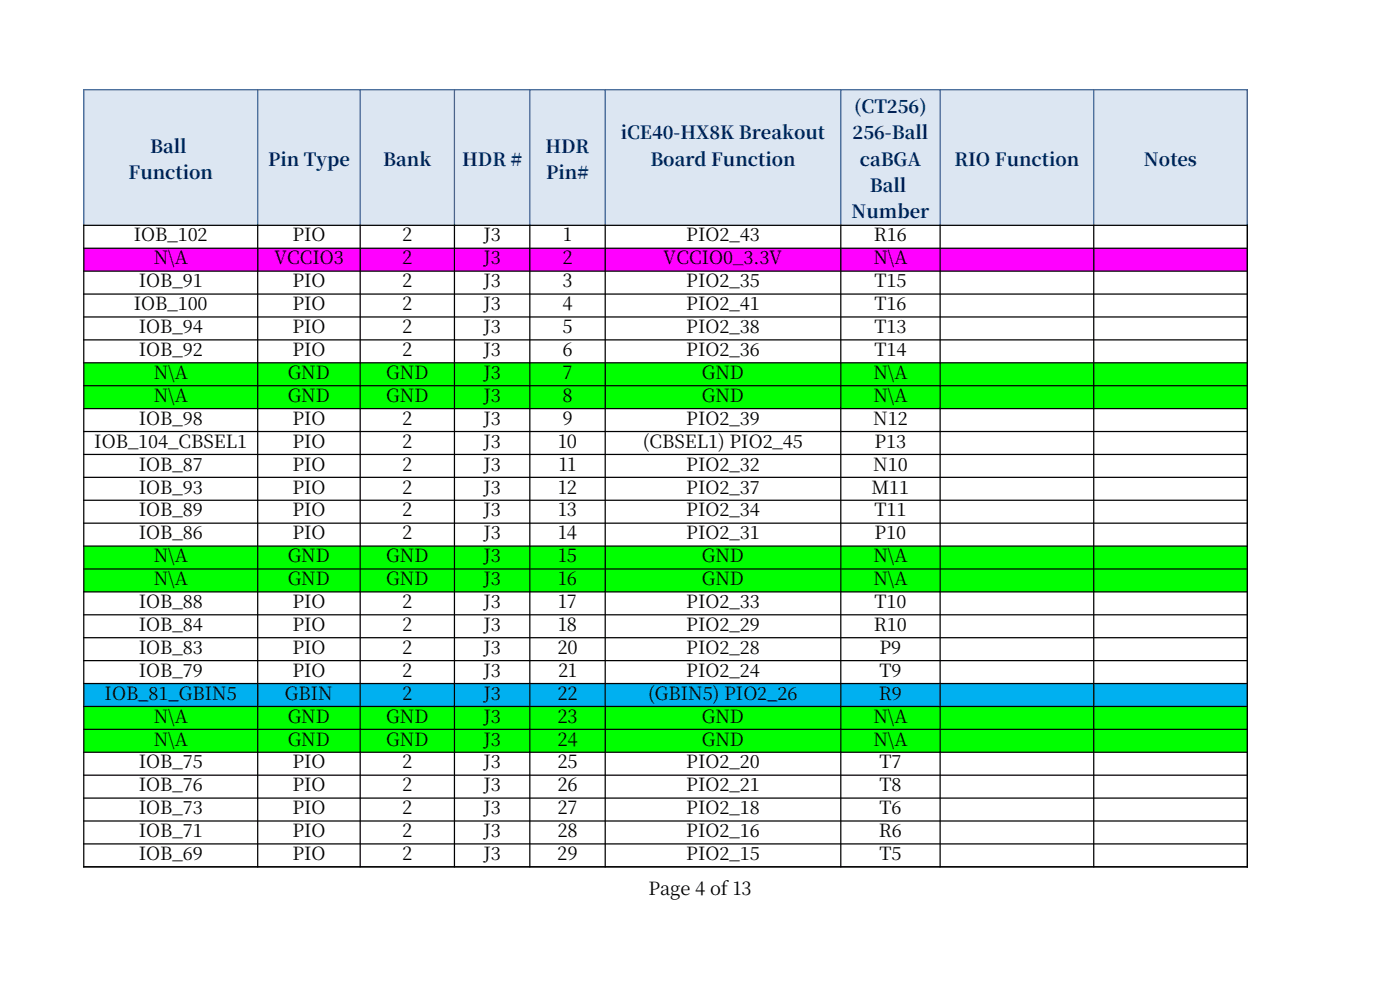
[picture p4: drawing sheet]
<svg xmlns="http://www.w3.org/2000/svg" width="297mm" height="210mm" viewBox="0 0 297 210" stroke-linecap="round" stroke-linejoin="round" font-family="sans-serif">
<defs><g id="words">
<g font-size="3.9" fill="#002060">
<text x="181.2" y="24">(CT256)</text>
<text x="131.7" y="29.6">iCE40-HX8K Breakout</text>
<text x="180.9" y="29.6">256-Ball</text>
<text x="31.9" y="32.4">Ball</text>
<text x="56.9" y="35.1">Pin Type</text>
<text x="81.3" y="35.1">Bank</text>
<text x="98" y="35.1">HDR #</text>
<text x="115.7" y="32.4">HDR</text>
<text x="138" y="35.1">Board Function</text>
<text x="182.4" y="35.1">caBGA</text>
<text x="202.5" y="35.1">RIO Function</text>
<text x="242.7" y="35.1">Notes</text>
<text x="27.3" y="37.9">Function</text>
<text x="115.9" y="37.9">Pin#</text>
<text x="184.5" y="40.7">Ball</text>
<text x="180.7" y="46.3">Number</text>
</g>
<g font-size="3.9">
<text x="28.4" y="51.2">IOB_102</text>
<text x="62" y="51.2">PIO</text>
<text x="85.3" y="51.2">2</text>
<text x="102.6" y="51.2">J3</text>
<text x="119.5" y="51.2">1</text>
<text x="145.6" y="51.2">PIO2_43</text>
<text x="185.4" y="51.2">R16</text>
<text x="32.6" y="56.1">N\A</text>
<text x="58.1" y="56.1">VCCIO3</text>
<text x="85.3" y="56.1">2</text>
<text x="102.6" y="56.1">J3</text>
<text x="119.3" y="56.1">2</text>
<text x="140.7" y="56.1">VCCIO0_3.3V</text>
<text x="185.3" y="56.1">N\A</text>
<text x="28.4" y="65.8">IOB_100</text>
<text x="29.4" y="61">IOB_91</text>
<text x="62" y="61">PIO</text>
<text x="62" y="65.8">PIO</text>
<text x="85.3" y="61">2</text>
<text x="85.3" y="65.8">2</text>
<text x="102.6" y="61">J3</text>
<text x="102.6" y="65.8">J3</text>
<text x="119.3" y="61">3</text>
<text x="119.3" y="65.8">4</text>
<text x="145.6" y="61">PIO2_35</text>
<text x="145.6" y="65.8">PIO2_41</text>
<text x="185.5" y="61">T15</text>
<text x="185.5" y="65.8">T16</text>
<text x="29.4" y="70.7">IOB_94</text>
<text x="62" y="70.7">PIO</text>
<text x="85.3" y="70.7">2</text>
<text x="102.6" y="70.7">J3</text>
<text x="119.3" y="70.7">5</text>
<text x="145.6" y="70.7">PIO2_38</text>
<text x="185.5" y="70.7">T13</text>
<text x="29.4" y="75.5">IOB_92</text>
<text x="62" y="75.5">PIO</text>
<text x="85.3" y="75.5">2</text>
<text x="102.6" y="75.5">J3</text>
<text x="119.3" y="75.5">6</text>
<text x="145.6" y="75.5">PIO2_36</text>
<text x="185.5" y="75.5">T14</text>
<text x="32.6" y="80.4">N\A</text>
<text x="61" y="80.4">GND</text>
<text x="81.9" y="80.4">GND</text>
<text x="102.6" y="80.4">J3</text>
<text x="119.3" y="80.4">7</text>
<text x="148.9" y="80.4">GND</text>
<text x="185.3" y="80.4">N\A</text>
<text x="32.6" y="85.3">N\A</text>
<text x="61" y="85.3">GND</text>
<text x="81.9" y="85.3">GND</text>
<text x="102.6" y="85.3">J3</text>
<text x="119.3" y="85.3">8</text>
<text x="148.9" y="85.3">GND</text>
<text x="185.3" y="85.3">N\A</text>
<text x="20" y="95">IOB_104_CBSEL1</text>
<text x="29.4" y="90.1">IOB_98</text>
<text x="62" y="90.1">PIO</text>
<text x="62" y="95">PIO</text>
<text x="85.3" y="90.1">2</text>
<text x="85.3" y="95">2</text>
<text x="102.6" y="90.1">J3</text>
<text x="102.6" y="95">J3</text>
<text x="118.4" y="95">10</text>
<text x="119.3" y="90.1">9</text>
<text x="136.4" y="95">(CBSEL1) PIO2_45</text>
<text x="145.6" y="90.1">PIO2_39</text>
<text x="185.2" y="90.1">N12</text>
<text x="185.5" y="95">P13</text>
<text x="29.4" y="99.8">IOB_87</text>
<text x="62" y="99.8">PIO</text>
<text x="85.3" y="99.8">2</text>
<text x="102.6" y="99.8">J3</text>
<text x="118.6" y="99.8">11</text>
<text x="145.6" y="99.8">PIO2_32</text>
<text x="185.2" y="99.8">N10</text>
<text x="29.4" y="104.7">IOB_93</text>
<text x="62" y="104.7">PIO</text>
<text x="85.3" y="104.7">2</text>
<text x="102.6" y="104.7">J3</text>
<text x="118.4" y="104.7">12</text>
<text x="145.6" y="104.7">PIO2_37</text>
<text x="184.9" y="104.7">M11</text>
<text x="29.4" y="109.5">IOB_89</text>
<text x="62" y="109.5">PIO</text>
<text x="85.3" y="109.5">2</text>
<text x="102.6" y="109.5">J3</text>
<text x="118.4" y="109.5">13</text>
<text x="145.6" y="109.5">PIO2_34</text>
<text x="185.5" y="109.5">T11</text>
<text x="29.4" y="114.4">IOB_86</text>
<text x="32.6" y="119.3">N\A</text>
<text x="61" y="119.3">GND</text>
<text x="62" y="114.4">PIO</text>
<text x="81.9" y="119.3">GND</text>
<text x="85.3" y="114.4">2</text>
<text x="102.6" y="114.4">J3</text>
<text x="102.6" y="119.3">J3</text>
<text x="118.4" y="114.4">14</text>
<text x="118.4" y="119.3">15</text>
<text x="145.6" y="114.4">PIO2_31</text>
<text x="148.9" y="119.3">GND</text>
<text x="185.3" y="119.3">N\A</text>
<text x="185.5" y="114.4">P10</text>
<text x="32.6" y="124.1">N\A</text>
<text x="61" y="124.1">GND</text>
<text x="81.9" y="124.1">GND</text>
<text x="102.6" y="124.1">J3</text>
<text x="118.4" y="124.1">16</text>
<text x="148.9" y="124.1">GND</text>
<text x="185.3" y="124.1">N\A</text>
<text x="29.4" y="129">IOB_88</text>
<text x="62" y="129">PIO</text>
<text x="85.3" y="129">2</text>
<text x="102.6" y="129">J3</text>
<text x="118.4" y="129">17</text>
<text x="145.6" y="129">PIO2_33</text>
<text x="185.5" y="129">T10</text>
<text x="29.4" y="133.8">IOB_84</text>
<text x="62" y="133.8">PIO</text>
<text x="85.3" y="133.8">2</text>
<text x="102.6" y="133.8">J3</text>
<text x="118.4" y="133.8">18</text>
<text x="145.6" y="133.8">PIO2_29</text>
<text x="185.4" y="133.8">R10</text>
<text x="29.4" y="138.7">IOB_83</text>
<text x="29.4" y="143.6">IOB_79</text>
<text x="62" y="138.7">PIO</text>
<text x="62" y="143.6">PIO</text>
<text x="85.3" y="138.7">2</text>
<text x="85.3" y="143.6">2</text>
<text x="102.6" y="138.7">J3</text>
<text x="102.6" y="143.6">J3</text>
<text x="118.3" y="138.7">20</text>
<text x="118.4" y="143.6">21</text>
<text x="145.6" y="138.7">PIO2_28</text>
<text x="145.6" y="143.6">PIO2_24</text>
<text x="186.6" y="138.7">P9</text>
<text x="186.6" y="143.6">T9</text>
<text x="22.2" y="148.4">IOB_81_GBIN5</text>
<text x="60.4" y="148.4">GBIN</text>
<text x="85.3" y="148.4">2</text>
<text x="102.6" y="148.4">J3</text>
<text x="118.3" y="148.4">22</text>
<text x="137.5" y="148.4">(GBIN5) PIO2_26</text>
<text x="186.4" y="148.4">R9</text>
<text x="32.6" y="153.3">N\A</text>
<text x="61" y="153.3">GND</text>
<text x="81.9" y="153.3">GND</text>
<text x="102.6" y="153.3">J3</text>
<text x="118.3" y="153.3">23</text>
<text x="148.9" y="153.3">GND</text>
<text x="185.3" y="153.3">N\A</text>
<text x="32.6" y="158.2">N\A</text>
<text x="61" y="158.2">GND</text>
<text x="81.9" y="158.2">GND</text>
<text x="102.6" y="158.2">J3</text>
<text x="118.3" y="158.2">24</text>
<text x="148.9" y="158.2">GND</text>
<text x="185.3" y="158.2">N\A</text>
<text x="29.4" y="163">IOB_75</text>
<text x="29.4" y="167.9">IOB_76</text>
<text x="62" y="163">PIO</text>
<text x="62" y="167.9">PIO</text>
<text x="85.3" y="163">2</text>
<text x="85.3" y="167.9">2</text>
<text x="102.6" y="163">J3</text>
<text x="102.6" y="167.9">J3</text>
<text x="118.3" y="163">25</text>
<text x="118.3" y="167.9">26</text>
<text x="145.6" y="163">PIO2_20</text>
<text x="145.6" y="167.9">PIO2_21</text>
<text x="186.6" y="163">T7</text>
<text x="186.6" y="167.9">T8</text>
<text x="29.4" y="172.7">IOB_73</text>
<text x="62" y="172.7">PIO</text>
<text x="85.3" y="172.7">2</text>
<text x="102.6" y="172.7">J3</text>
<text x="118.3" y="172.7">27</text>
<text x="145.6" y="172.7">PIO2_18</text>
<text x="186.6" y="172.7">T6</text>
<text x="29.4" y="177.6">IOB_71</text>
<text x="62" y="177.6">PIO</text>
<text x="85.3" y="177.6">2</text>
<text x="102.6" y="177.6">J3</text>
<text x="118.3" y="177.6">28</text>
<text x="145.6" y="177.6">PIO2_16</text>
<text x="186.4" y="177.6">R6</text>
<text x="29.4" y="182.5">IOB_69</text>
<text x="62" y="182.5">PIO</text>
<text x="85.3" y="182.5">2</text>
<text x="102.6" y="182.5">J3</text>
<text x="118.2" y="182.5">29</text>
<text x="145.6" y="182.5">PIO2_15</text>
<text x="186.6" y="182.5">T5</text>
<text x="137.5" y="189.8">Page 4 of 13</text>
</g>
</g></defs>
<path d="M17.8 19h246.8v28.8h-246.8z" fill-rule="evenodd" fill="#dce6f2"/>
<path d="M96.4 47.8h16v4.8h-16z" fill-rule="evenodd" fill="#fff"/>
<path d="M17.8 52.6h246.8v4.9h-246.8z" fill-rule="evenodd" fill="#f0f"/>
<path d="M96.4 57.5h16v19.4h-16z" fill-rule="evenodd" fill="#fff"/>
<path d="M17.8 76.9h246.8v9.8h-246.8z" fill-rule="evenodd" fill="#0f0"/>
<path d="M96.4 86.7h16v29.1h-16z" fill-rule="evenodd" fill="#fff"/>
<path d="M17.8 115.8h246.8v9.7h-246.8z" fill-rule="evenodd" fill="#0f0"/>
<path d="M96.4 125.5h16v19.5h-16z" fill-rule="evenodd" fill="#fff"/>
<path d="M17.8 145h246.8v4.8h-246.8z" fill-rule="evenodd" fill="#00b0f0"/>
<path d="M17.8 149.8h246.8v9.8h-246.8z" fill-rule="evenodd" fill="#0f0"/>
<path d="M96.4 159.6h16v24.3h-16z" fill-rule="evenodd" fill="#fff"/>
<path d="M17.6 19h247.1M17.8 18.9v29M54.7 18.9v29M76.4 18.9v29M96.4 18.9v29M112.4 18.9v29M128.4 18.9v29M178.4 18.9v29M199.4 18.9v29M232 18.9v29M264.6 18.9v29" fill="none" stroke="#376092" stroke-width=".26"/>
<g fill="none" stroke="#000" stroke-width=".26">
<path d="M17.6 47.8h247.1M17.6 52.7h247.1M17.6 57.5h247.1M17.8 47.7v136.3M54.7 47.7v136.3M76.4 47.7v136.3M96.4 47.7v136.3M112.4 47.7v136.3M128.4 47.7v136.3M178.4 47.7v136.3M199.4 47.7v136.3M232 47.7v136.3"/>
<path d="M264.6 47.7v136.3M17.6 62.4h247.1M17.6 67.2h247.1M17.6 72.1h247.1M17.6 77h247.1M17.6 81.8h247.1M17.6 86.7h247.1M17.6 91.5h247.1M17.6 96.4h247.1M17.6 101.3h247.1M17.6 106.1h247.1M17.6 111h247.1"/>
<path d="M17.6 115.8h247.1M17.6 120.7h247.1M17.6 125.6h247.1M17.6 130.4h247.1M17.6 135.3h247.1M17.6 140.1h247.1M17.6 145h247.1M17.6 149.9h247.1M17.6 154.7h247.1M17.6 159.6h247.1M17.6 164.4h247.1M17.6 169.3h247.1"/>
<path d="M17.6 174.2h247.1M17.6 179h247.1M17.6 183.9h247.1"/>
</g>
<use href="#words"/>
</svg>
